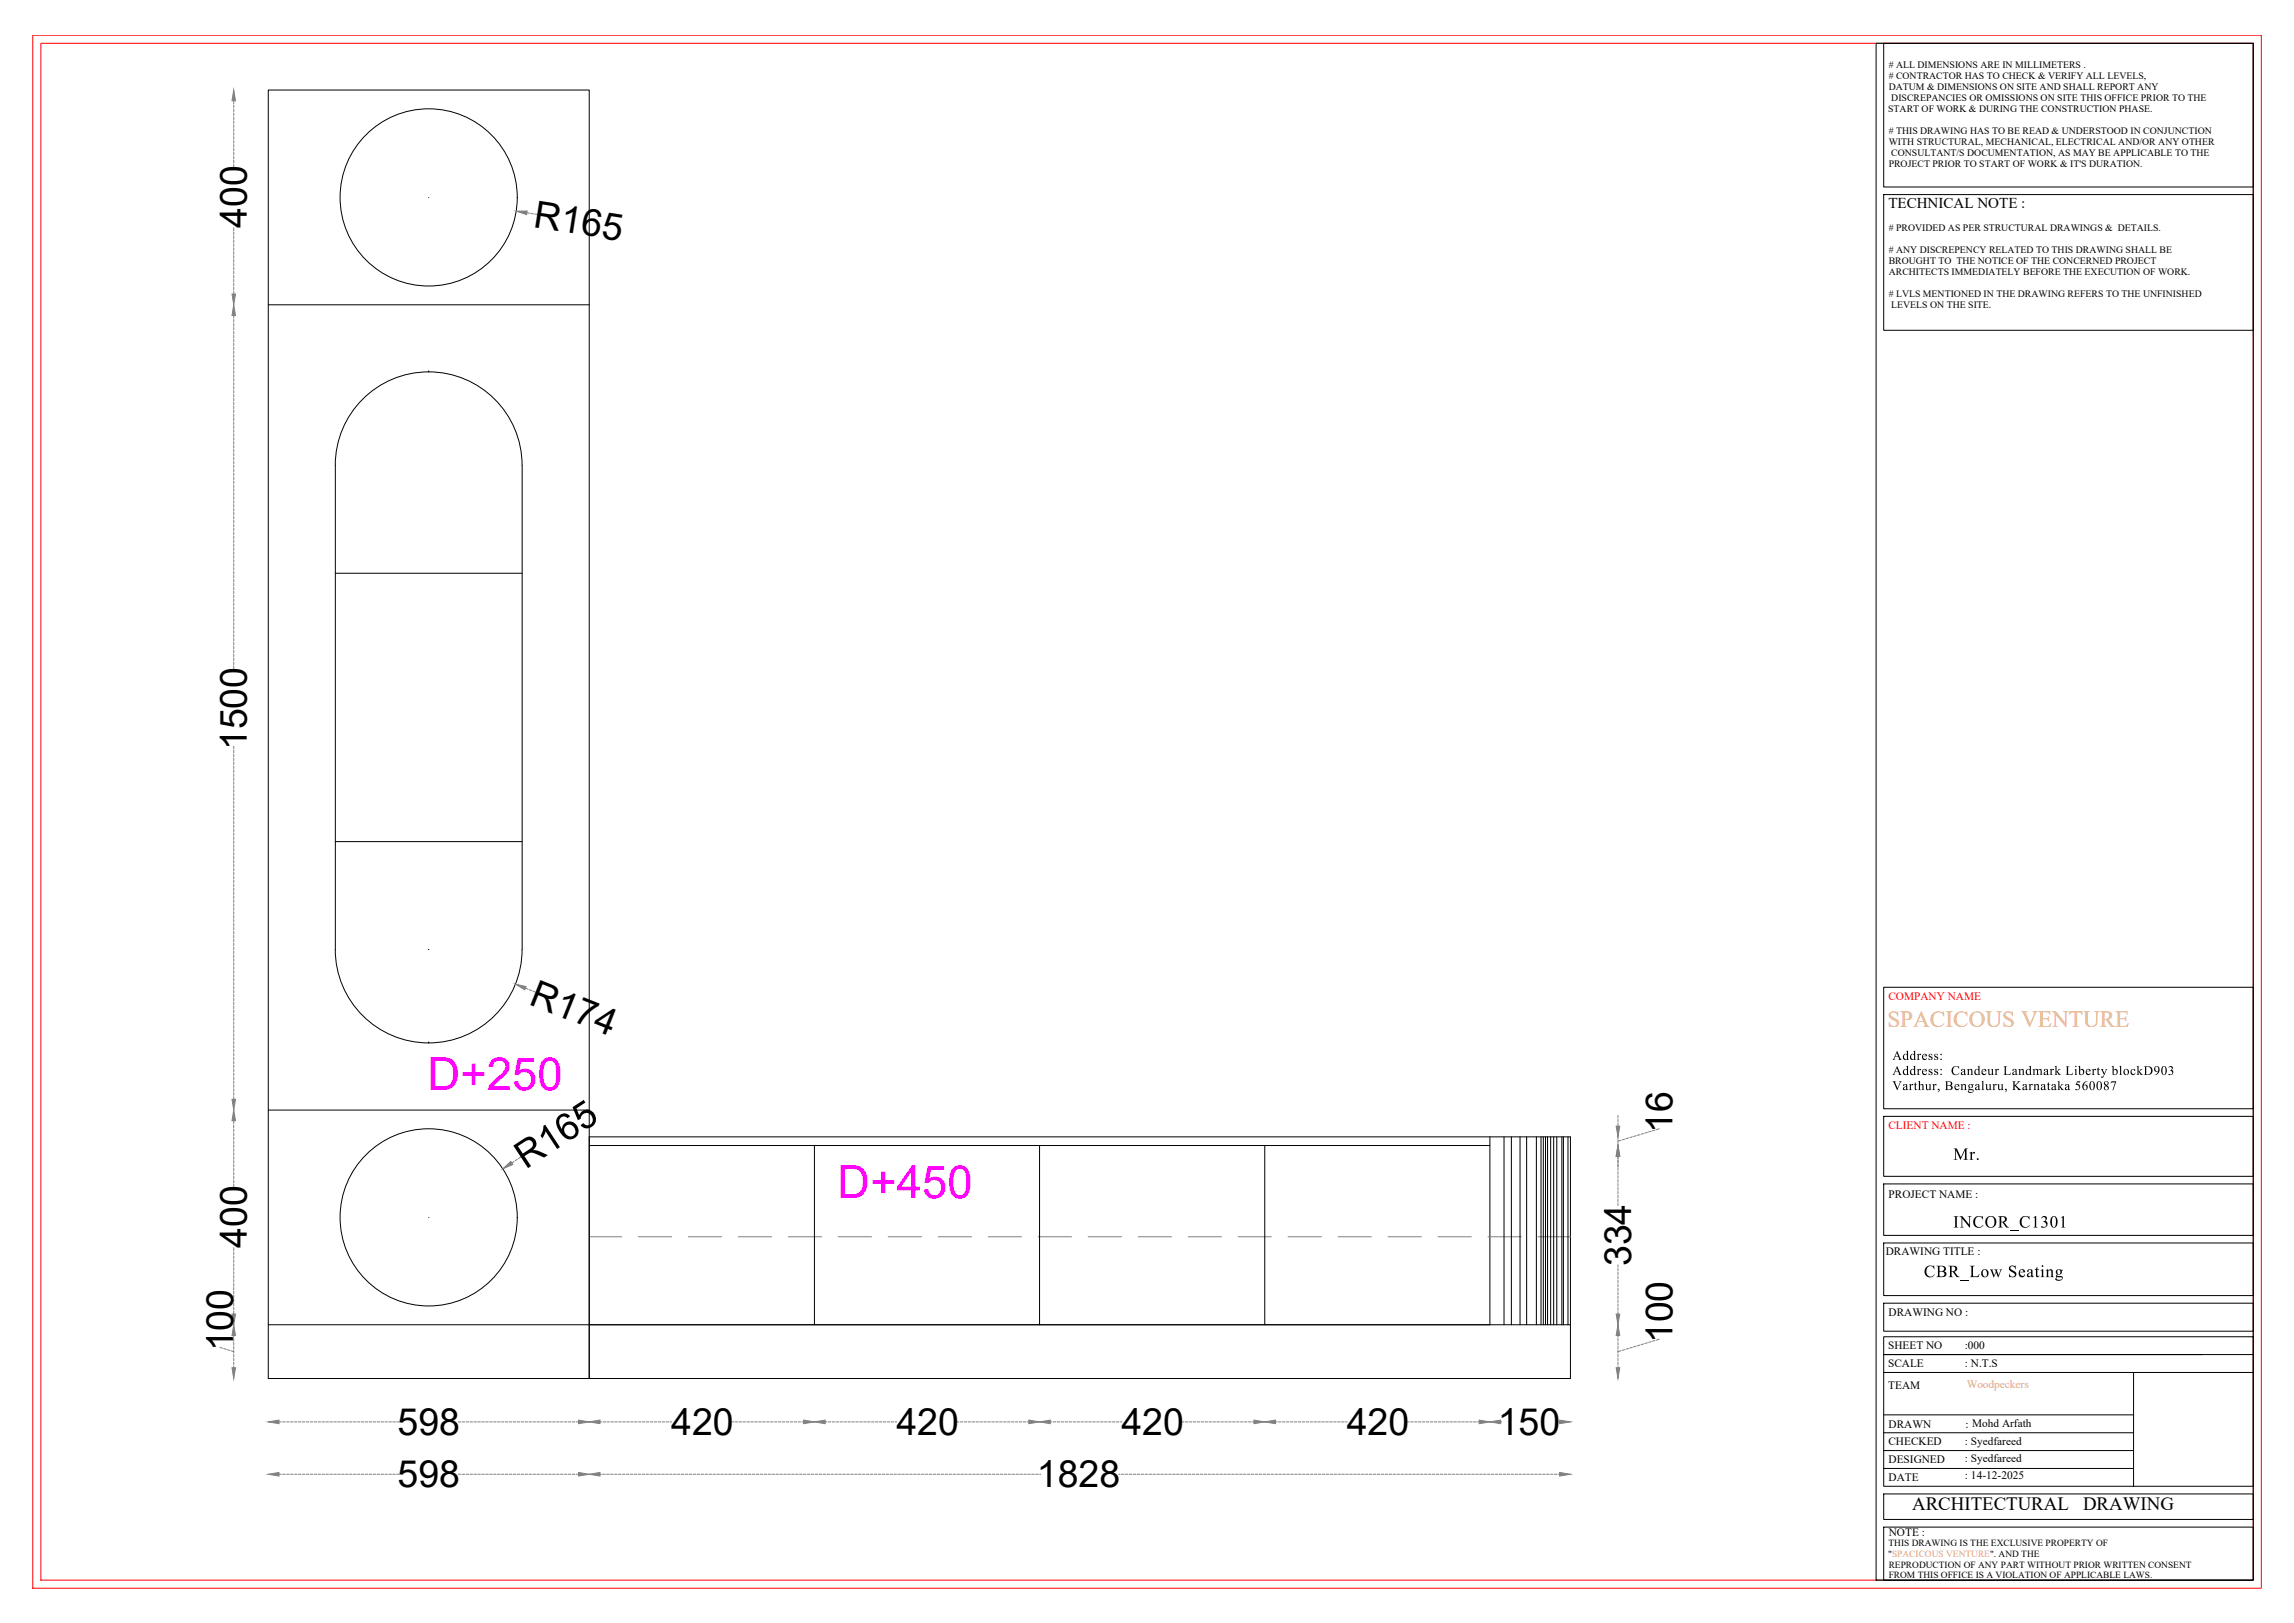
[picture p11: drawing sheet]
<svg xmlns="http://www.w3.org/2000/svg" width="1189mm" height="841mm" viewBox="0 0 1189 841" stroke-linecap="round" stroke-linejoin="round" font-family="sans-serif">
<defs><g id="words">
<g font-size="23.6" fill="#f0f">
<text x="222" y="565">D+250</text>
<text x="434" y="621">D+450</text>
</g>
<g font-size="19.4">
<text x="128" y="118" transform="rotate(-90 128 118)">400</text>
<text x="276" y="118" transform="rotate(9 276 118)">R165</text>
<text x="128" y="389" transform="rotate(-90 128 389)">1500</text>
<text x="273" y="520" transform="rotate(22 273 520)">R174</text>
<text x="867" y="587" transform="rotate(-90 867 587)">16</text>
<text x="272" y="606" transform="rotate(-33 272 606)">R165</text>
<text x="128" y="647" transform="rotate(-90 128 647)">400</text>
<text x="845" y="656" transform="rotate(-90 845 656)">334</text>
<text x="121" y="700" transform="rotate(-90 121 700)">100</text>
<text x="867" y="696" transform="rotate(-90 867 696)">100</text>
<text x="206" y="744">598</text>
<text x="348" y="744">420</text>
<text x="465" y="744">420</text>
<text x="581" y="744">420</text>
<text x="698" y="744">420</text>
<text x="776" y="744">150</text>
<text x="206" y="771">598</text>
<text x="537" y="771">1828</text>
</g>
<text font-size="12" fill="#dda56e" x="978" y="532">SPACICOUS VENTURE</text>
<g font-size="9.8">
<text x="991" y="783">ARCHITECTURAL</text>
<text x="1080" y="783">DRAWING</text>
</g>
<g font-size="8.9">
<text x="1012" y="601">Mr.</text>
<text x="1012" y="636">INCOR_C1301</text>
<text x="997" y="662">CBR_Low Seating</text>
</g>
<text font-size="7.8" x="979" y="108">TECHNICAL NOTE :</text>
<g font-size="6.8">
<text x="981" y="549">Address:</text>
<text x="981" y="557">Address: Candeur Landmark Liberty blockD903</text>
<text x="981" y="565">Varthur, Bengaluru, Karnataka 560087</text>
</g>
<g font-size="5.9" fill="#f00">
<text x="979" y="518">COMPANY NAME</text>
<text x="979" y="585">CLIENT NAME :</text>
</g>
<g font-size="5.9">
<text x="979" y="621">PROJECT NAME :</text>
<text x="977" y="650">DRAWING TITLE :</text>
<text x="979" y="682">DRAWING NO :</text>
<text x="979" y="699">SHEET NO</text>
<text x="1018" y="699">:000</text>
<text x="979" y="708">SCALE</text>
<text x="1018" y="708">: N.T.S</text>
<text x="979" y="720">TEAM</text>
<text x="979" y="740">DRAWN</text>
<text x="1019" y="740">: Mohd Arfath</text>
<text x="979" y="749">CHECKED</text>
<text x="1018" y="749">: Syedfareed</text>
<text x="979" y="758">DESIGNED</text>
<text x="1018" y="758">: Syedfareed</text>
<text x="979" y="768">DATE</text>
<text x="1018" y="766">: 14-12-2025</text>
<text x="979" y="796">NOTE :</text>
</g>
<text font-size="5.9" fill="#dda56e" x="1019" y="719">Woodpeckers</text>
<g font-size="5.1">
<text x="979" y="35"># ALL DIMENSIONS ARE IN MILLIMETERS .</text>
<text x="979" y="41"># CONTRACTOR HAS TO CHECK &amp; VERIFY ALL LEVELS,</text>
<text x="979" y="46">DATUM &amp; DIMENSIONS ON SITE AND SHALL REPORT ANY</text>
<text x="980" y="52">DISCREPANCIES OR OMISSIONS ON SITE THIS OFFICE PRIOR TO THE</text>
<text x="979" y="58">START OF WORK &amp; DURING THE CONSTRUCTION PHASE.</text>
<text x="979" y="69"># THIS DRAWING HAS TO BE READ &amp; UNDERSTOOD IN CONJUNCTION</text>
<text x="979" y="75">WITH STRUCTURAL, MECHANICAL, ELECTRICAL AND/OR ANY OTHER</text>
<text x="980" y="81">CONSULTANT/S DOCUMENTATION, AS MAY BE APPLICABLE TO THE</text>
<text x="979" y="87">PROJECT PRIOR TO START OF WORK &amp; IT'S DURATION.</text>
<text x="979" y="120"># PROVIDED AS PER STRUCTURAL DRAWINGS &amp; DETAILS.</text>
<text x="979" y="131"># ANY DISCREPENCY RELATED TO THIS DRAWING SHALL BE</text>
<text x="979" y="137">BROUGHT TO THE NOTICE OF THE CONCERNED PROJECT</text>
<text x="979" y="142">ARCHITECTS IMMEDIATELY BEFORE THE EXECUTION OF WORK.</text>
<text x="979" y="154"># LVLS MENTIONED IN THE DRAWING REFERS TO THE UNFINISHED</text>
<text x="980" y="160">LEVELS ON THE SITE.</text>
</g>
<g font-size="4.9">
<text x="979" y="801">THIS DRAWING IS THE EXCLUSIVE PROPERTY OF</text>
<text x="979" y="807">&quot;SPACICOUS VENTURE&quot;. AND THE</text>
<text x="979" y="812">REPRODUCTION OF ANY PART WITHOUT PRIOR WRITTEN CONSENT</text>
<text x="979" y="818">FROM THIS OFFICE IS A VIOLATION OF APPLICABLE LAWS.</text>
</g>
</g></defs>
<!-- layer: 0 -->
<g fill="none" stroke="#000" stroke-width=".52">
<path d="M139 47h166v667h-166zM222 102h.1M139 158h166M222 193a48 48 0 0 1 49 48v251a48 48 0 0 1-49 48M222 193a48 48 0 0 0-48 48v251a48 48 0 0 0 48 48M222 193h.1M174 297h97M174 436h97M222 492h.1M222 540h.1M139 575h166M305 589h509v125h-509z"/>
<path d="M305 594h467M422 594v92M539 594v92M655 594v92M772 589v97M779 589v97M783 589v97M788 589v97M791 589v97M796 589v97M799 589v97M800 589v97"/>
<path d="M801 589v97M802 589v97M804 589v97M805 589v97M807 589v97M809 589v97M810 589v97M813 589v97M222 631h.1M139 686h675"/>
<circle cx="222" cy="102" r="46"/>
<circle cx="222" cy="631" r="46"/>
</g>
<g fill="none" stroke="#808080" stroke-width=".52">
<path d="M121 52v2M121 54v2M121 57v1M121 59v1M121 61v1M121 63v1M121 65v1M121 67v1M121 69v1M121 71v1M121 73v1M121 75v1"/>
<path d="M121 77v1M121 79v1M121 81v1M121 83v1M121 85v2M121 118v2M273 110h1M275 111h1M277 111h2M121 120v2M121 122v2M121 124v2"/>
<path d="M121 126v2M121 128v2M121 130v2M121 132v2M121 134v2M121 137v1M121 139v1M121 141v1M121 143v1M121 145v1M121 147v1M121 149v1"/>
<path d="M121 151v1M121 163v2M121 166v1M121 168v1M121 170v1M121 172v1M121 174v1M121 176v1M121 178v1M121 180v1M121 182v1M121 184v1"/>
<path d="M121 186v1M121 188v1M121 190v1M121 192v1M121 194v1M121 196v2M121 198v2M121 200v2M121 202v2M121 204v2M121 206v2M121 208v2"/>
<path d="M121 210v2M121 212v2M121 215v1M121 217v1M121 219v1M121 221v1M121 223v1M121 225v1M121 227v1M121 229v1M121 231v1M121 233v1"/>
<path d="M121 235v1M121 237v1M121 239v1M121 241v1M121 243v1M121 245v1M121 247v2M121 249v2M121 251v2M121 253v2M121 255v2M121 257v2"/>
<path d="M121 259v2M121 261v2M121 263v2M121 266v1M121 268v1M121 270v1M121 272v1M121 274v1M121 276v1M121 278v1M121 280v1M121 282v1"/>
<path d="M121 284v1M121 286v1M121 288v1M121 290v1M121 292v1M121 294v1M121 296v1M121 298v2M121 300v2M121 302v2M121 304v2M121 306v2"/>
<path d="M121 308v2M121 310v2M121 312v2M121 314v2M121 317v1M121 319v1M121 321v1M121 323v1M121 325v1M121 327v1M121 329v1M121 331v1"/>
<path d="M121 333v1M121 335v1M121 337v1M121 339v1M121 341v1M121 343v1M121 345v1M121 387v1M121 389v1M121 391v1M121 393v1M121 395v1"/>
<path d="M121 397v1M121 399v1M121 401v1M121 403v1M121 405v1M121 407v1M121 409v2M121 411v2M121 413v2M121 415v2M121 417v2M121 419v2"/>
<path d="M121 421v2M121 423v2M121 425v2M121 428v1M121 430v1M121 432v1M121 434v1M121 436v1M121 438v1M121 440v1M121 442v1M121 444v1"/>
<path d="M121 446v1M121 448v1M121 450v1M121 452v1M121 454v1M121 456v1M121 458v1M121 460v2M121 462v2M121 464v2M121 466v2M121 468v2"/>
<path d="M121 470v2M121 472v2M121 474v2M121 476v2M121 479v1M121 481v1M121 483v1M121 485v1M121 487v1M121 489v1M121 491v1M121 493v1"/>
<path d="M121 495v1M121 497v1M121 499v1M121 501v1M121 503v1M121 505v1M121 507v1M121 509v1M121 511v2M121 513v2M121 515v2M121 517v2"/>
<path d="M121 519v2M272 512l2 1M274 513h2M276 514h1M121 521v2M121 523v2M121 525v2M121 527v2M121 530v1M121 532v1M121 534v1M121 536v1"/>
<path d="M121 538v1M121 540v1M121 542v1M121 544v1M121 546v1M121 548v1M121 550v1M121 552v1M121 554v1M121 556v1M121 558v1M121 560v1"/>
<path d="M121 562v1M121 564v2M121 566v2M121 568v2M839 578v1M121 581v1M121 583v1M121 585v1M121 587v1M121 589v2M121 591v2M121 593v2"/>
<path d="M121 595v2M121 597v2M121 599v2M270 600h-1M839 580v1M839 582v2M839 589v1M839 591v1M839 593v1M839 599v2M840 591h-1M842 590l-1 1"/>
<path d="M844 590h-1M846 589h-1M848 589h-1M850 588h-1M852 587l-2 1M854 587h-2M856 586l-2 1M858 586h-2M860 585h-2M121 601v2M121 603v2M121 605v2"/>
<path d="M121 608v1M121 610v1M121 612v1M121 614v1M266 602l-1 1M268 601h-1M839 601v2M839 603v2M839 605v1M839 607v1M839 609v2M839 611v2"/>
<path d="M839 613v2M839 615v2M839 617v2M839 619v2M839 621v2M839 623v2M121 647v1M121 649v1M121 651v1M121 653v1M121 655v1M121 657v1"/>
<path d="M121 659v1M305 641h17M331 641h17M357 641h17M383 641h17M409 641h17M434 641h18M460 641h18M486 641h17M512 641h17M538 641h17M564 641h17"/>
<path d="M590 641h17M616 641h17M642 641h17M668 641h17M693 641h18M719 641h18M745 641h18M771 641h17M797 641h17M839 655v2M839 657v2M839 659v2"/>
<path d="M121 661v1M121 663v1M121 665v1M121 667v1M121 669v2M121 671v2M121 673v2M121 675v2M121 677v2M121 679v2M839 661v2M839 663v2"/>
<path d="M839 665v2M839 667v2M839 670v1M839 672v1M839 674v1M839 676v1M839 678v1M839 680v1M114 698l1 1M116 699h1M118 699l1 1M121 692v1"/>
<path d="M121 694v1M121 696v1M121 698v1M121 700v1M839 692v1M839 694v1M839 696v1M839 698v1M839 700v1M840 700h-1M842 699l-1 1M844 699h-1"/>
<path d="M846 698l-1 1M848 698h-1M850 697h-1M852 696l-2 1M854 696h-2M856 695l-2 1M858 695h-2M860 694h-2M120 700h1M121 702v1M121 704v1M121 706v1"/>
<path d="M121 708v1M839 702v1M839 704v1M839 706v1M839 708v1M145 737h1M146 737h2M148 737h2M151 737h1M153 737h1M155 737h1M157 737h1"/>
<path d="M159 737h1M161 737h1M163 737h1M165 737h1M167 737h1M169 737h1M171 737h1M173 737h1M175 737h1M177 737h1M179 737h1M181 737h1"/>
<path d="M183 737h2M185 737h2M187 737h2M189 737h2M191 737h2M193 737h2M195 737h2M197 737h2M199 737h2M202 737h1M204 737h1M206 737h1"/>
<path d="M238 737h1M239 737h2M242 737h1M244 737h1M246 737h1M248 737h1M250 737h1M252 737h1M254 737h1M256 737h1M258 737h1M260 737h1"/>
<path d="M262 737h1M264 737h1M266 737h1M268 737h1M270 737h1M272 737h1M274 737h2M276 737h2M278 737h2M280 737h2M282 737h2M284 737h2"/>
<path d="M286 737h2M288 737h2M290 737h2M292 737h2M295 737h1M297 737h1M299 737h1M311 737h1M313 737h1M315 737h1M317 737h1M319 737h1"/>
<path d="M321 737h1M323 737h1M325 737h1M327 737h1M329 737h1M331 737h1M333 737h1M335 737h1M337 737h1M339 737h1M341 737h1M343 737h1"/>
<path d="M345 737h2M347 737h1M379 737h1M381 737h1M383 737h1M385 737h1M387 737h1M389 737h1M391 737h1M393 737h2M395 737h2M397 737h2"/>
<path d="M399 737h2M401 737h2M403 737h2M405 737h2M407 737h2M410 737h1M412 737h1M414 737h1M416 737h.1M428 737h1M429 737h2M431 737h2"/>
<path d="M433 737h2M435 737h2M437 737h2M439 737h2M441 737h2M443 737h2M446 737h1M448 737h1M450 737h1M452 737h1M454 737h1M456 737h1"/>
<path d="M458 737h1M460 737h1M462 737h1M464 737h1M496 737h1M498 737h1M500 737h1M502 737h1M504 737h1M506 737h1M508 737h1M510 737h1"/>
<path d="M512 737h1M514 737h1M516 737h1M518 737h1M520 737h1M522 737h1M524 737h1M526 737h2M528 737h2M530 737h2M532 737h1M544 737h1"/>
<path d="M546 737h1M548 737h1M550 737h1M552 737h1M554 737h1M556 737h1M558 737h1M560 737h2M562 737h2M564 737h2M566 737h2M568 737h2"/>
<path d="M570 737h2M572 737h2M574 737h2M576 737h2M578 737h2M581 737h.1M613 737h1M614 737h2M616 737h2M618 737h2M620 737h2M622 737h2"/>
<path d="M625 737h1M627 737h1M629 737h1M631 737h1M633 737h1M635 737h1M637 737h1M639 737h1M641 737h1M643 737h1M645 737h1M647 737h1"/>
<path d="M649 737h1M661 737h1M663 737h1M665 737h1M667 737h1M669 737h1M671 737h1M673 737h1M675 737h1M677 737h1M679 737h1M681 737h1"/>
<path d="M683 737h1M685 737h1M687 737h1M689 737h1M691 737h2M693 737h2M695 737h2M697 737h1M729 737h1M731 737h1M733 737h1M735 737h1"/>
<path d="M737 737h1M739 737h2M741 737h2M743 737h2M745 737h2M747 737h2M749 737h2M751 737h2M753 737h2M755 737h2M758 737h1M760 737h1"/>
<path d="M762 737h1M764 737h1M766 737h1M778 737h.1M808 737h.1M145 764h1M146 764h2M148 764h2M151 764h1M153 764h1M155 764h1M157 764h1"/>
<path d="M159 764h1M161 764h1M163 764h1M165 764h1M167 764h1M169 764h1M171 764h1M173 764h1M175 764h1M177 764h1M179 764h1M181 764h1"/>
<path d="M183 764h2M185 764h2M187 764h2M189 764h2M191 764h2M193 764h2M195 764h2M197 764h2M199 764h2M202 764h1M204 764h1M206 764h1"/>
<path d="M238 764h1M239 764h2M242 764h1M244 764h1M246 764h1M248 764h1M250 764h1M252 764h1M254 764h1M256 764h1M258 764h1M260 764h1"/>
<path d="M262 764h1M264 764h1M266 764h1M268 764h1M270 764h1M272 764h1M274 764h2M276 764h2M278 764h2M280 764h2M282 764h2M284 764h2"/>
<path d="M286 764h2M288 764h2M290 764h2M292 764h2M295 764h1M297 764h1M299 764h1M311 764h1M312 764h2M314 764h2M316 764h2M318 764h2"/>
<path d="M320 764h2M323 764h1M325 764h1M327 764h1M329 764h1M331 764h1M333 764h1M335 764h1M337 764h1M339 764h1M341 764h1M343 764h1"/>
<path d="M345 764h1M347 764h1M349 764h1M351 764h1M353 764h1M355 764h2M357 764h2M359 764h2M361 764h2M363 764h2M365 764h2M367 764h2"/>
<path d="M369 764h2M371 764h2M374 764h1M376 764h1M378 764h1M380 764h1M382 764h1M384 764h1M386 764h1M388 764h1M390 764h1M392 764h1"/>
<path d="M394 764h1M396 764h1M398 764h1M400 764h1M402 764h1M404 764h1M406 764h2M408 764h2M410 764h2M412 764h2M414 764h2M416 764h2"/>
<path d="M418 764h2M420 764h2M422 764h2M425 764h1M427 764h1M429 764h1M431 764h1M433 764h1M435 764h1M437 764h1M439 764h1M441 764h1"/>
<path d="M443 764h1M445 764h1M447 764h1M449 764h1M451 764h1M453 764h1M455 764h1M457 764h2M459 764h2M461 764h2M463 764h2M465 764h2"/>
<path d="M467 764h2M469 764h2M471 764h2M473 764h2M476 764h1M478 764h1M480 764h1M482 764h1M484 764h1M486 764h1M488 764h1M490 764h1"/>
<path d="M492 764h1M494 764h1M496 764h1M498 764h1M500 764h1M502 764h1M504 764h1M506 764h1M508 764h1M510 764h2M512 764h2M514 764h2"/>
<path d="M516 764h2M518 764h2M520 764h2M522 764h2M524 764h2M527 764h1M529 764h1M531 764h1M533 764h1M535 764h1M537 764h1M539 764h.1"/>
<path d="M580 764h.1M581 764h2M583 764h2M585 764h2M587 764h2M589 764h2M591 764h2M593 764h2M595 764h2M598 764h1M600 764h1M602 764h1"/>
<path d="M604 764h1M606 764h1M608 764h1M610 764h1M612 764h1M614 764h1M616 764h1M618 764h1M620 764h1M622 764h1M624 764h1M626 764h1"/>
<path d="M628 764h1M630 764h2M632 764h2M634 764h2M636 764h2M638 764h2M640 764h2M642 764h2M644 764h2M646 764h2M648 764h2M651 764h1"/>
<path d="M653 764h1M655 764h1M657 764h1M659 764h1M661 764h1M663 764h1M665 764h1M667 764h1M669 764h1M671 764h1M673 764h1M675 764h1"/>
<path d="M677 764h1M679 764h1M681 764h1M683 764h2M685 764h2M687 764h2M689 764h2M691 764h2M693 764h2M695 764h2M697 764h2M699 764h2"/>
<path d="M702 764h1M704 764h1M706 764h1M708 764h1M710 764h1M712 764h1M714 764h1M716 764h1M718 764h1M720 764h1M722 764h1M724 764h1"/>
<path d="M726 764h1M728 764h1M730 764h1M732 764h1M734 764h2M736 764h2M738 764h2M740 764h2M742 764h2M744 764h2M746 764h2M748 764h2"/>
<path d="M750 764h2M752 764h2M755 764h1M757 764h1M759 764h1M761 764h1M763 764h1M765 764h1M767 764h1M769 764h1M771 764h1M773 764h1"/>
<path d="M775 764h1M777 764h1M779 764h1M781 764h1M783 764h1M785 764h1M787 764h2M789 764h2M791 764h2M793 764h2M795 764h2M797 764h2"/>
<path d="M799 764h2M801 764h2M804 764h1M806 764h1M808 764h.1"/>
</g>
<g fill="#808080" stroke="#808080" stroke-width=".52">
<path d="M120 681h2l-1 5z"/>
<path d="M121 575l1 6h-2z"/>
<path d="M120 570h2l-1 5z"/>
<path d="M121 158l1 5h-2z"/>
<path d="M120 152h2l-1 6z"/>
<path d="M121 47l1 5h-2z"/>
<path d="M121 686l1 6h-2z"/>
<path d="M120 709h2l-1 5z"/>
<path d="M139 737l6-1v2z"/>
<path d="M300 736l5 1-5 1z"/>
<path d="M305 737l6-1v2z"/>
<path d="M416 736l6 1-6 1z"/>
<path d="M422 737l6-1v2z"/>
<path d="M533 736l6 1-6 1z"/>
<path d="M539 737l5-1v2z"/>
<path d="M650 736l5 1-5 1z"/>
<path d="M655 737l6-1v2z"/>
<path d="M767 736l5 1-5 1z"/>
<path d="M772 737l6-1v2z"/>
<path d="M808 736l6 1-6 1z"/>
<path d="M838 681h1v5z"/>
<path d="M839 594v5h-1z"/>
<path d="M838 584h1v5z"/>
<path d="M839 686v6h-1z"/>
<path d="M838 709h1v5z"/>
<path d="M808 763l6 1-6 1z"/>
<path d="M305 764l6-1v2z"/>
<path d="M300 763l5 1-5 1z"/>
<path d="M139 764l6-1v2z"/>
<path d="M267 510l6 1-1 2z"/>
<path d="M261 606l4-4 1 1z"/>
<path d="M268 109h5v2z"/>
</g>
<!-- layer: TITLE BLOCK -->
<path d="M17 18h1155v805h-1155zM21 22h1147v797h-1147z" fill="none" stroke="#f00" stroke-width=".52"/>
<g fill="none" stroke="#000" stroke-width=".52">
<path d="M972 22h196v797h-196zM976 22h192v75h-192zM976 101h192v70h-192zM976 512h192v63h-192zM976 578h192v32h-192zM976 613h192v27h-192zM976 644h192v27h-192zM976 675h192v15h-192zM976 693h192v77h-192zM976 711h192M976 702h192M1106 711v59"/>
<path d="M976 733h130M976 752h130M976 742h130M976 774h192v13h-192zM976 761h130M976 791h192v28h-192z"/>
</g>
<g fill="#000">
<path d="M1124 553l1-1 1 1-1 1 1 1v1l-1 1h-1l2-1v-1h-2l2-1-1-1h-1zM1094 560h3l-2 5 1-4h-2zM1068 631l2-1v5v1h-2h1v-5z"/>
<path d="M1117 553h1l1 1-1 2-2 1 2-1v-1h-1zM1117 553v2h1v-2z"/>
<path d="M1121 553l1-1 1 2v2l-1 1h-1l-1-1zM1121 553v3l1 1v-3v-1z"/>
<path d="M1091 561l1-1 1 1-1 1 1 1-1 2-2-1 1-1-1-1zM1091 561a.9 .9 0 0 0 1 0 .9 .9 0 0 0-1 0zM1091 564a1 1 0 0 0 2 0 1 1 0 0 0-2 0z"/>
<path d="M1066 658h1h2h-1v2l-2 1 3 1v1h-1l-2 1-1-1 1-3-1-1zM1066 659a1 1 0 0 0 2 0 1 1 0 0 0-2 0zM1066 662v1h1h1l1-1z"/>
</g>
<use href="#words"/>
</svg>
